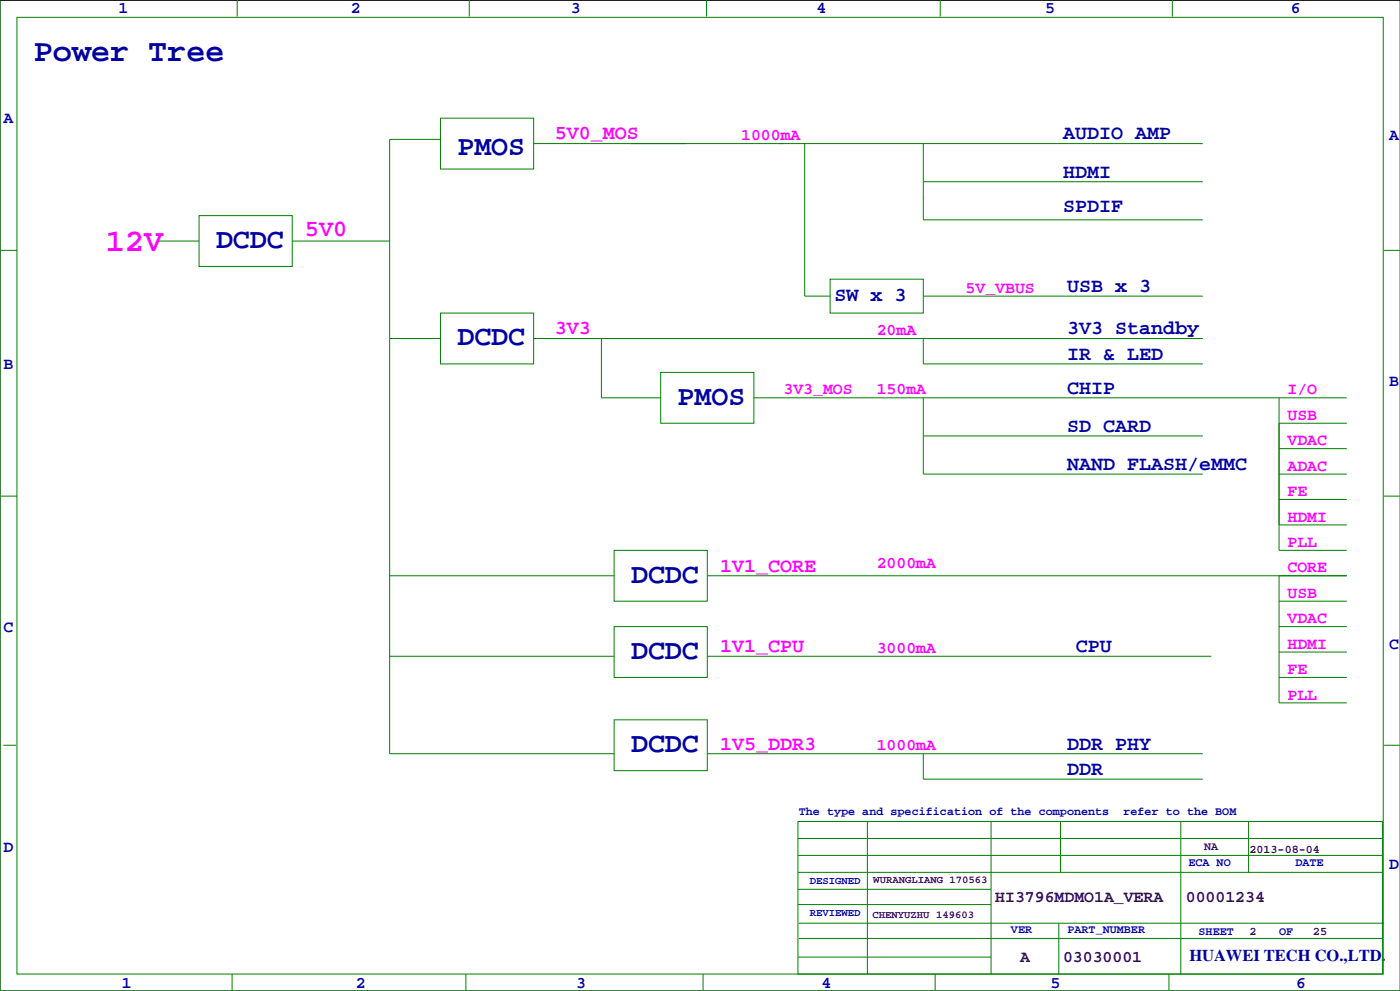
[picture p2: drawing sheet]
<svg xmlns="http://www.w3.org/2000/svg" width="420mm" height="297mm" viewBox="0 0 420 297" stroke-linecap="round" stroke-linejoin="round" font-family="sans-serif">
<defs><g id="words">
<text font-size="9.5" fill="#0000a0" x="10.2" y="18.2">Power Tree</text>
<text font-size="9.5" fill="#f0f" x="31.7" y="75.4">12V</text>
<g font-size="8.5" fill="#0000a0">
<text x="137.2" y="46.4">PMOS</text>
<text x="64.8" y="74.3">DCDC</text>
<text x="137.2" y="103.5">DCDC</text>
<text x="203.2" y="121.3">PMOS</text>
<text x="189.2" y="174.7">DCDC</text>
<text x="189.2" y="197.5">DCDC</text>
<text x="189.2" y="225.5">DCDC</text>
</g>
<text font-size="7.1" fill="#f0f" x="91.4" y="70.8">5V0</text>
<g font-size="6" fill="#f0f">
<text x="166.4" y="41.8">5V0_MOS</text>
<text x="166.4" y="100.2">3V3</text>
<text x="215.9" y="171.4">1V1_CORE</text>
<text x="215.9" y="195.5">1V1_CPU</text>
<text x="215.9" y="224.7">1V5_DDR3</text>
</g>
<g font-size="6" fill="#0000a0">
<text x="318.8" y="41.8">AUDIO AMP</text>
<text x="318.8" y="53.2">HDMI</text>
<text x="318.8" y="63.4">SPDIF</text>
<text x="320" y="87.5">USB x 3</text>
<text x="250.2" y="90.1">SW x 3</text>
<text x="320" y="100.2">3V3 Standby</text>
<text x="320" y="107.9">IR &amp; LED</text>
<text x="320" y="118">CHIP</text>
<text x="320" y="129.4">SD CARD</text>
<text x="320" y="140.9">NAND FLASH/eMMC</text>
<text x="322.6" y="195.5">CPU</text>
<text x="320" y="224.7">DDR PHY</text>
<text x="320" y="232.3">DDR</text>
</g>
<g font-size="4.9" fill="#0000a0">
<text x="35.6" y="3.9">1</text>
<text x="105.2" y="3.9">2</text>
<text x="171.2" y="3.9">3</text>
<text x="244.9" y="3.9">4</text>
<text x="313.4" y="3.9">5</text>
<text x="387.1" y="3.9">6</text>
<text x="1" y="36.9">A</text>
<text x="416.6" y="42">A</text>
<text x="1" y="110.6">B</text>
<text x="416.6" y="115.7">B</text>
<text x="1" y="189.3">C</text>
<text x="416.6" y="194.4">C</text>
<text x="1" y="255.4">D</text>
<text x="416.6" y="260.5">D</text>
<text x="356.6" y="288">HUAWEI TECH CO.,LTD.</text>
<text x="36.6" y="296">1</text>
<text x="106.7" y="296">2</text>
<text x="172.7" y="296">3</text>
<text x="246.4" y="296">4</text>
<text x="315" y="296">5</text>
<text x="388.6" y="296">6</text>
</g>
<g font-size="4.9" fill="#f0f">
<text x="222.2" y="42">1000mA</text>
<text x="289.6" y="87.7">5V_VBUS</text>
<text x="262.9" y="100.4">20mA</text>
<text x="234.9" y="118.2">3V3_MOS</text>
<text x="262.9" y="118.2">150mA</text>
<text x="386.1" y="118.2">I/O</text>
<text x="386.1" y="125.8">USB</text>
<text x="386.1" y="133.5">VDAC</text>
<text x="386.1" y="141.1">ADAC</text>
<text x="386.1" y="148.7">FE</text>
<text x="386.1" y="156.3">HDMI</text>
<text x="386.1" y="163.9">PLL</text>
<text x="262.9" y="170.3">2000mA</text>
<text x="386.1" y="171.6">CORE</text>
<text x="386.1" y="179.2">USB</text>
<text x="386.1" y="186.8">VDAC</text>
<text x="262.9" y="195.7">3000mA</text>
<text x="386.1" y="194.4">HDMI</text>
<text x="386.1" y="202">FE</text>
<text x="386.1" y="209.7">PLL</text>
<text x="262.9" y="224.9">1000mA</text>
</g>
<g font-size="4.9" fill="#400040">
<text x="298.5" y="270.5">HI3796MDMO1A_VERA</text>
<text x="355.6" y="270.5">00001234</text>
<text x="305.9" y="288.3">A</text>
<text x="318.8" y="288.3">03030001</text>
</g>
<g font-size="3.5" fill="#0000a0">
<text x="239.5" y="244.2">The type and specification of the components</text>
<text x="336.9" y="244.2">refer to the BOM</text>
<text x="356.4" y="259.4">ECA NO</text>
<text x="388.5" y="259.4">DATE</text>
<text x="303.1" y="279.7">VER</text>
<text x="320.1" y="279.7">PART_NUMBER</text>
<text x="359.4" y="280.3">SHEET</text>
<text x="383.5" y="280.3">OF</text>
</g>
<g font-size="3.5" fill="#400040">
<text x="361.1" y="254.9">NA</text>
<text x="374.6" y="255.7">2013-08-04</text>
<text x="374.6" y="280.3">2</text>
<text x="393.7" y="280.3">25</text>
</g>
<g font-size="3.2" fill="#0000a0">
<text x="242.8" y="264.9">DESIGNED</text>
<text x="242.8" y="274.5">REVIEWED</text>
</g>
<g font-size="3.2" fill="#400040">
<text x="261.9" y="264.7">WURANGLIANG 170563</text>
<text x="261.6" y="275.1">CHENYUZHU 149603</text>
</g>
</g></defs>
<path d="M419.9 .1h-419.9v296.9h419.9" fill="none" stroke="#000" stroke-width=".3"/>
<g fill="none" stroke="#008000" stroke-width=".3">
<path d="M0 -.1v297.1h419.9M71.1 0v4.9M140.7 0v4.9M211.8 0v4.9M281.9 0v4.9M351.5 0v4.9M5.1 5.2h409.7v286.8h-409.7zM132.1 35.4h27.9v15.3h-27.9zM132.1 41.8h-15.3v184.1h67.3M160 43h200.7M241.3 43v45.8h7.6M276.9 43v22.9h83.8"/>
<path d="M276.9 54.5h83.8M0 75h5.1M47 72.2h12.7M59.7 64.6h27.9v15.3h-27.9zM87.6 72.2h29.2M415 75h4.9M132.1 93.8h27.9v15.3h-27.9zM248.9 83.7h28v10.1h-28zM276.9 88.8h83.8M116.8 101.5h15.3M160 101.5h200.7M180.3 101.5v17.7h17.8"/>
<path d="M198.1 111.6h28v15.3h-28zM226.1 119.2h177.8M276.9 119.2v22.9h83.8M276.9 101.5v7.6h83.8M383.5 119.2v45.8h20.4M276.9 130.7h83.8M383.5 126.9h20.4M383.5 134.5h20.4M0 148.7h5.1M383.5 142.1h20.4M383.5 149.7h20.4M383.5 157.3h20.4"/>
<path d="M415 148.7h4.9M116.8 172.6h67.3M184.1 165h28v15.2h-28zM212.1 172.6h191.8M383.5 172.6v38.1h20.4M116.8 196.7h67.3M184.1 187.8h28v15.3h-28zM212.1 196.7h151.1M383.5 195.4h20.4M383.5 187.8h20.4M383.5 180.2h20.4M184.1 215.8h28v15.2h-28z"/>
<path d="M383.5 203.1h20.4M1 223.4h3.8M212.1 225.9h148.6M276.9 225.9v7.6h83.8M415 223.4h4.9M239.3 246.2h175.2v45.8h-175.2zM239.3 251.3h175.2M239.3 256.4h175.2M260.1 246.2v45.8M297.2 246.2v45.8M318 246.2v15.3M354.1 246.2v45.8"/>
<path d="M374.4 246.2v15.3M239.3 266.6h57.9M239.3 261.5h175.2M239.3 271.1h57.9M239.5 276.7h175.5M317.5 276.7v15.3M69.6 292v5M139.7 292v5M210.8 292v5M239.3 286.9h57.9M239.5 281.3h175M280.4 292v5"/>
<path d="M350.5 292v5M383.5 287.4h.1"/>
</g>
<use href="#words"/>
</svg>
